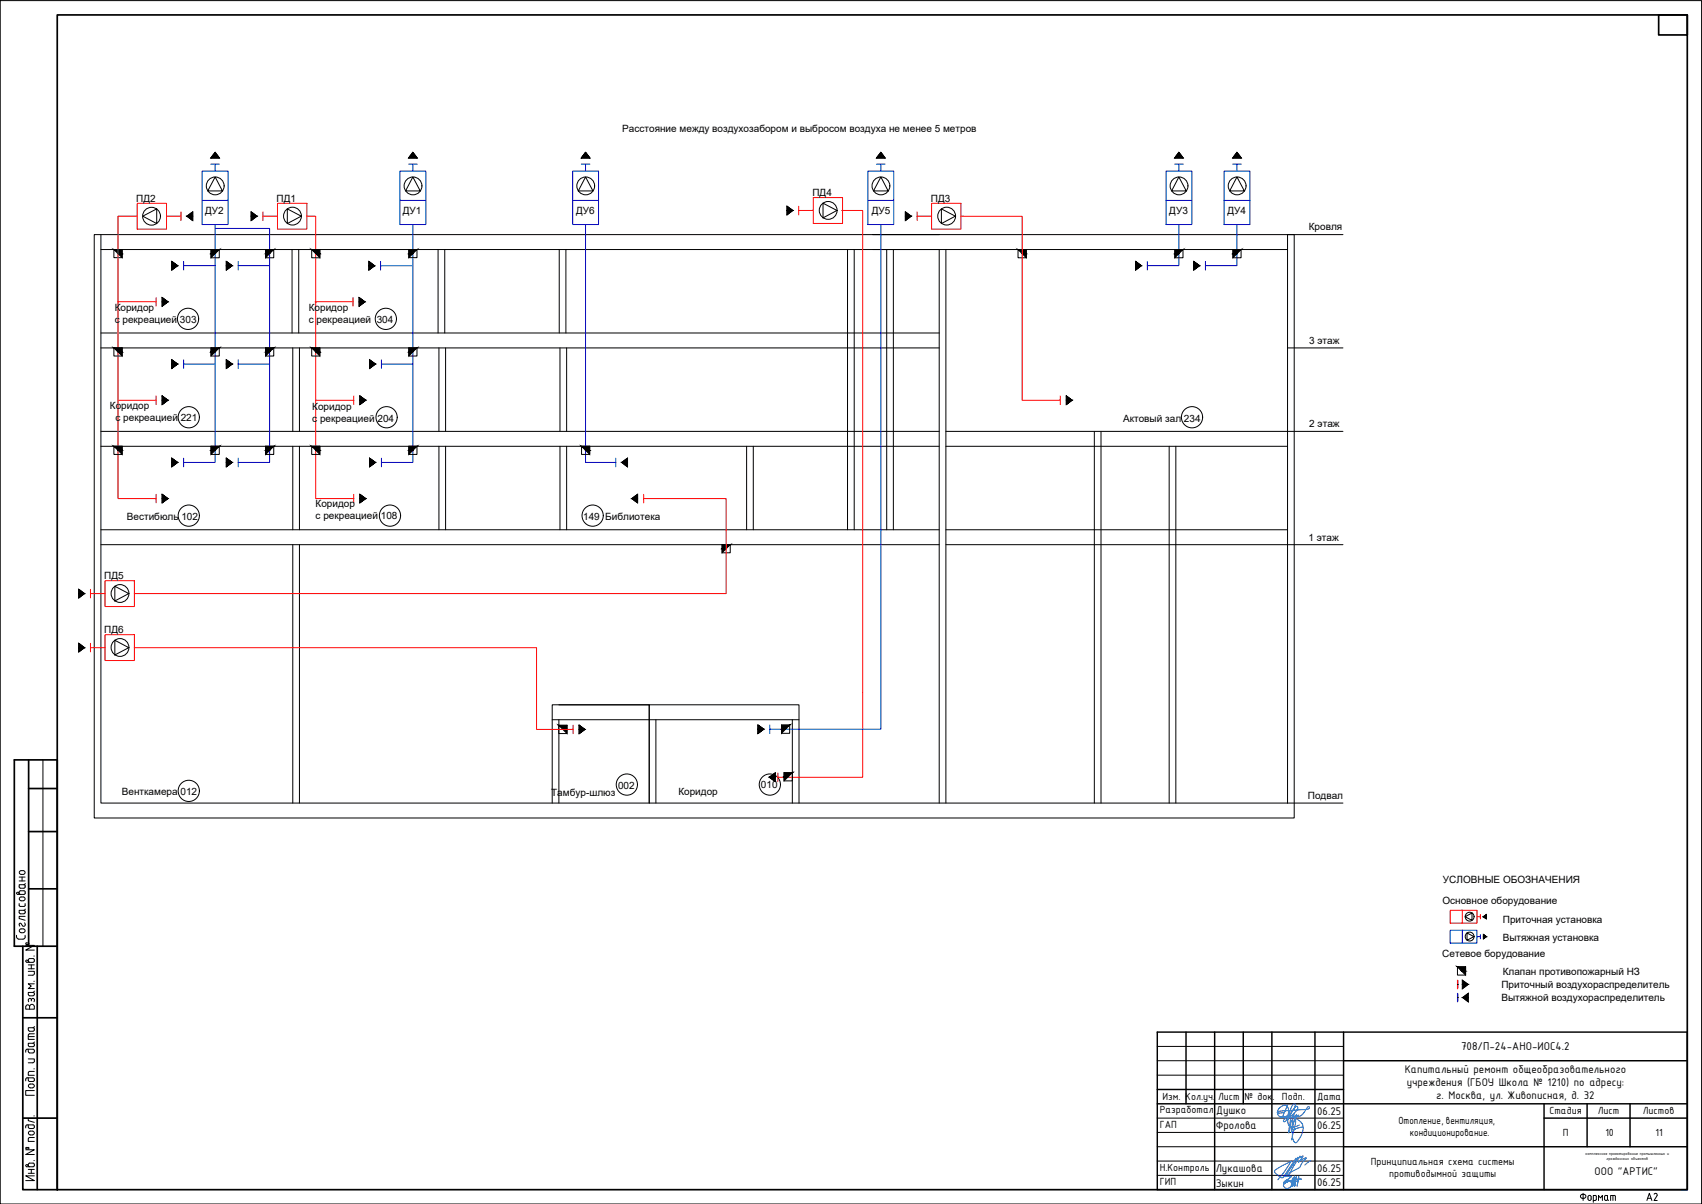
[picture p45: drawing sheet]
<svg xmlns="http://www.w3.org/2000/svg" width="594mm" height="420mm" viewBox="0 0 594 420" stroke-linecap="round" stroke-linejoin="round" font-family="sans-serif">
<defs><g id="words">
<text font-size="4.3" x="510" y="366.6">708/П-24-АНО-ИОС4.2</text>
<g font-size="4.2">
<text x="490.3" y="374.3">Капитальный ремонт общеобразовательного</text>
<text x="491" y="379">учреждения (ГБОУ Школа № 1210) по адресу:</text>
<text x="501.3" y="383.5">г. Москва, ул. Живописная, д. 32</text>
<text x="424.5" y="388.6">Душко</text>
<text x="459.8" y="389">06.25</text>
<text x="424.3" y="394">Фролова</text>
<text x="459.8" y="394">06.25</text>
<text x="424.3" y="408.9">Лукашова</text>
<text x="459.8" y="409">06.25</text>
<text x="556.6" y="410">ООО &quot;АРТИС&quot;</text>
<text x="424.3" y="414.4">Зыкин</text>
<text x="459.8" y="414">06.25</text>
</g>
<g font-size="3.9">
<text x="405.8" y="383.9">Изм. Кол.уч.</text>
<text x="425.2" y="383.9">Лист</text>
<text x="434.4" y="383.9">№ док.</text>
<text x="447.5" y="383.9">Подп.</text>
<text x="459.7" y="383.9">Дата</text>
<text x="404.8" y="388.5">Разработал</text>
<text x="540.9" y="388.9">Стадия</text>
<text x="557.7" y="388.9">Лист</text>
<text x="573.4" y="388.9">Листов</text>
<text x="404.8" y="393.7">ГАП</text>
<text x="545.5" y="396.4">П</text>
<text x="560.4" y="396.4">10</text>
<text x="577.9" y="396.4">11</text>
<text x="478.5" y="406.4">Принципиальная схема системы</text>
<text x="404.8" y="413.6">ГИП</text>
<text x="404.8" y="408.6">Н.Контроль</text>
<text x="484.9" y="410.6">противодымной защиты</text>
</g>
<g font-size="3.5">
<text x="217.2" y="46.1">Расстояние между воздухозабором и выбросом воздуха не менее 5 метров</text>
<text x="47.6" y="70.4">ПД2</text>
<text x="96.6" y="70.4">ПД1</text>
<text x="283.6" y="68.4">ПД4</text>
<text x="324.9" y="70.4">ПД3</text>
<text x="71.6" y="74.7">ДУ2</text>
<text x="140.6" y="74.7">ДУ1</text>
<text x="201.1" y="74.7">ДУ6</text>
<text x="304.3" y="74.7">ДУ5</text>
<text x="408.1" y="74.7">ДУ3</text>
<text x="428.4" y="74.7">ДУ4</text>
<text x="456.8" y="80.4">Кровля</text>
<text x="40" y="108.6">Коридор</text>
<text x="40" y="112.8">с рекреацией 303</text>
<text x="107.8" y="108.6">Коридор</text>
<text x="107.8" y="112.8">с рекреацией 304</text>
<text x="456.9" y="120">3 этаж</text>
<text x="38.4" y="142.8">Коридор</text>
<text x="109" y="143.1">Коридор</text>
<text x="40.3" y="147">с рекреацией 221</text>
<text x="109" y="147.3">с рекреацией 204</text>
<text x="392" y="147.2">Актовый зал 234</text>
<text x="457" y="149.1">2 этаж</text>
<text x="110.1" y="176.8">Коридор</text>
<text x="44.3" y="181.4">Вестибюль 102</text>
<text x="110.1" y="181">с рекреацией 108</text>
<text x="203.5" y="181.4">149 Библиотека</text>
<text x="456.7" y="188.6">1 этаж</text>
<text x="36.4" y="202.1">ПД5</text>
<text x="36.4" y="220.9">ПД6</text>
<text x="215.7" y="275.3">002</text>
<text x="265.6" y="275.1">010</text>
<text x="42.5" y="277.5">Венткамера 012</text>
<text x="192.4" y="277.7">Тамбур-шлюз</text>
<text x="236.8" y="277.5">Коридор</text>
<text x="456.5" y="278.8">Подвал</text>
<text x="503.7" y="308.1">УСЛОВНЫЕ ОБОЗНАЧЕНИЯ</text>
<text x="503.5" y="315.5">Основное оборудование</text>
<text x="524.6" y="322">Приточная установка</text>
<text x="524.5" y="328.5">Вытяжная установка</text>
<text x="503.4" y="333.8">Сетевое борудование</text>
<text x="524.5" y="340.1">Клапан противопожарный НЗ</text>
<text x="524.1" y="344.8">Приточный воздухораспределитель</text>
<text x="524.1" y="349.4">Вытяжной воздухораспределитель</text>
<text x="488.1" y="392.1">Отопление, вентиляция,</text>
<text x="492" y="396.3">кондиционирование.</text>
</g>
<g font-size="1.6">
<text x="553.4" y="403">комплексное проектирование промышленных и</text>
<text x="560.7" y="404.7">гражданских объектов</text>
</g>
</g></defs>
<g fill="none" stroke="#000" stroke-width=".35">
<path d="M73.6 55.2l1.5-2 1.5 2M75.1 53.2l1.5 2h-3zM142.6 55.2l1.5-2 1.5 2M144.1 53.2l1.5 2h-3zM202.9 55.2h3l-1.5-2-1.5 2 1.5-2 1.5 2M305.9 55.2l1.6-2 1.4 2M307.5 53.2l1.4 2h-3zM410 55.2l1.5-2 1.5 2M411.5 53.2l1.5 2h-3zM430.3 55.2l1.5-2 1.5 2M431.8 53.2l1.5 2h-3zM65.3 75.4l2-1.4v3z"/>
<path d="M67.3 74l-2 1.4 2 1.6M87.7 74l2 1.4-2 1.6zM87.7 74l2 1.4-2 1.6M274.7 72l2 1.4-2 1.6M274.7 72l2 1.4-2 1.6zM316 74l2 1.4-2 1.6M316 74l2 1.4-2 1.6zM59.9 91.2v3l2.1-1.5-2.1-1.5 2.1 1.5-2.1 1.5M79 91.2v3l2-1.5-2-1.5 2 1.5-2 1.5M128.7 91.2v3l2-1.4-2-1.6 2 1.6-2 1.4M396.4 91.2v3l2-1.5-2-1.5 2 1.5-2 1.5M416.6 91.2v3l2.1-1.5-2.1-1.5 2.1 1.5-2.1 1.5"/>
<path d="M56.6 103.8v3l2-1.5-2-1.5 2 1.5-2 1.5M125.3 103.8v3l2-1.5-2-1.5 2 1.5-2 1.5M56.6 138.2v3l2-1.5-2-1.5 2 1.5-2 1.5M59.9 125.6v3l2.1-1.6-2.1-1.4 2.1 1.4-2.1 1.6M79 125.6v3l2-1.6-2-1.4 2 1.4-2 1.6M125.6 138.2v3l2-1.5-2-1.5 2 1.5-2 1.5M129 125.6v3l2-1.6-2-1.4 2 1.4-2 1.6M372.2 138.2v3l2-1.5-2-1.5 2 1.5-2 1.5M59.9 159.9v3l2.1-1.5-2.1-1.5 2.1 1.5-2.1 1.5M79 159.9v3l2-1.5-2-1.5 2 1.5-2 1.5M129 159.9v3l2-1.5-2-1.5 2 1.5-2 1.5M219 159.9l-2 1.5 2 1.5"/>
<path d="M56.6 172.5v3l2-1.5-2-1.5 2 1.5-2 1.5M125.6 172.5v3l2-1.5-2-1.5 2 1.5-2 1.5M217 161.4l2-1.5v3zM220.6 174l1.9-1.5v3zM222.5 172.5l-1.9 1.5 1.9 1.5M27.5 205.7l2 1.4-2 1.6zM27.5 205.7l2 1.4-2 1.6M27.5 224.5l2 1.5-2 1.5zM27.5 224.5l2 1.5-2 1.5M202.1 253.1v2.9l2-1.4-2-1.5 2 1.5-2 1.4M264.5 253v3l2.1-1.5-2.1-1.5 2.1 1.5-2.1 1.5M270.6 269.7v3l-2-1.5 2-1.5-2 1.5 2 1.5"/>
<path d="M517.8 319.9l1-.7v1.4zM518.8 319.2l-1 .7 1 .7M517.8 326.1v1.5l1-.7-1-.8 1 .8-1 .7M510.4 342.1l2 1.4h-1M510.8 348.1h-.3l2 1.5M512.4 343.5l-2 1.6M512.5 346.6l-2 1.5"/>
</g>
<g fill="#000" stroke="#000" stroke-width=".35">
<path d="M75.1 53.2l1.5 2h-3zM144.1 53.2l1.5 2h-3zM204.4 53.2l1.5 2h-3zM307.5 53.2l1.4 2h-3zM411.5 53.2l1.5 2h-3zM431.8 53.2l1.5 2h-3z"/>
<path d="M65.3 75.4h2v1.6zM65.3 75.4h2v-1.4z"/>
<path d="M87.7 74l2 1.4h-2zM87.7 75.4v1.6l2-1.6z"/>
<path d="M274.7 72l2 1.4h-2zM274.7 73.4v1.6l2-1.6z"/>
<path d="M316 74l2 1.4h-2zM316 75.4v1.6l2-1.6z"/>
<path d="M59.9 91.2l2.1 1.5h-2.1zM59.9 92.7v1.5l2.1-1.5z"/>
<path d="M79 91.2l2 1.5h-2zM79 92.7v1.5l2-1.5z"/>
<path d="M128.7 91.2l2 1.6h-2zM128.7 92.8v1.4l2-1.4z"/>
<path d="M396.4 91.2l2 1.5h-2zM396.4 92.7v1.5l2-1.5z"/>
<path d="M416.6 91.2l2.1 1.5h-2.1zM416.6 92.7v1.5l2.1-1.5z"/>
<path d="M56.6 103.8l2 1.5h-2zM56.6 105.3v1.5l2-1.5z"/>
<path d="M125.3 103.8l2 1.5h-2zM125.3 105.3v1.5l2-1.5z"/>
<path d="M56.6 138.2l2 1.5h-2zM56.6 139.7v1.5l2-1.5z"/>
<path d="M59.9 125.6l2.1 1.4h-2.1zM59.9 127v1.6l2.1-1.6z"/>
<path d="M79 125.6l2 1.4h-2zM79 127v1.6l2-1.6z"/>
<path d="M125.6 138.2l2 1.5h-2zM125.6 139.7v1.5l2-1.5z"/>
<path d="M129 125.6l2 1.4h-2zM129 127v1.6l2-1.6z"/>
<path d="M372.2 138.2l2 1.5h-2zM372.2 139.7v1.5l2-1.5z"/>
<path d="M59.9 159.9l2.1 1.5h-2.1zM59.9 161.4v1.5l2.1-1.5z"/>
<path d="M79 159.9l2 1.5h-2zM79 161.4v1.5l2-1.5z"/>
<path d="M129 159.9l2 1.5h-2zM129 161.4v1.5l2-1.5z"/>
<path d="M217 161.4l2-1.5v1.5zM217 161.4l2 1.5v-1.5z"/>
<path d="M56.6 172.5l2 1.5h-2zM56.6 174v1.5l2-1.5z"/>
<path d="M125.6 172.5l2 1.5h-2zM125.6 174v1.5l2-1.5z"/>
<path d="M220.6 174l1.9-1.5v1.5zM220.6 174l1.9 1.5v-1.5z"/>
<path d="M27.5 205.7l2 1.4h-2zM27.5 207.1v1.6l2-1.6z"/>
<path d="M27.5 224.5l2 1.5h-2zM27.5 226v1.5l2-1.5z"/>
<path d="M202.1 253.1l2 1.5h-2zM202.1 254.6v1.4l2-1.4z"/>
<path d="M264.5 253l2.1 1.5h-2.1zM264.5 254.5v1.5l2.1-1.5z"/>
<path d="M268.6 271.2h2v-1.5zM268.6 271.2h2v1.5z"/>
<path d="M517.8 319.9l1-.7v.7zM517.8 319.9l1 .7v-.7z"/>
<path d="M517.8 326.1l1 .8h-1zM517.8 326.9v.7l1-.7z"/>
<path d="M510.4 342.1l2 1.4h-2zM510.4 343.5v1.6l2-1.6z"/>
<path d="M510.5 348.1l2-1.5v1.5zM510.5 348.1l2 1.5v-1.5z"/>
</g>
<path d="M508.7 346.6v3z" fill="none" stroke="#3f00ff" stroke-width=".35"/>
<path d="M508.7 348.1h.1" fill="none" stroke="#000" stroke-width=".35"/>
<path d="M508.7 342.1v3z" fill="none" stroke="#d00" stroke-width=".35"/>
<path d="M508.7 343.5h.1" fill="none" stroke="#000" stroke-width=".35"/>
<g fill="none" stroke="#00f" stroke-width=".35">
<path d="M70.6 59.7h9v18.7h-9zM139.6 59.7h9v18.7h-9zM199.9 59.7h9v18.7h-9zM302.9 59.7h9.1v18.7h-9.1zM407 59.7h9v18.7h-9zM427.3 59.7h9v18.7h-9zM70.6 69.9h9M139.6 69.9h9M199.9 69.9h9M302.9 69.9h9.1M407 69.9h9M427.3 69.9h9"/>
<path d="M506.2 324.6h9.3v4.5h-9.3zM510.4 324.6v4.5"/>
</g>
<g fill="none" stroke="#00f" stroke-width=".35">
<path d="M73.6 57.3h3M75.1 57.3v2.4M142.6 57.3h3M144.1 57.3v2.4M202.9 57.3h3M204.4 57.3v2.4M305.9 57.3h3M307.5 57.3v2.4M410 57.3h3M411.5 57.3v2.4M430.3 57.3h3M431.8 57.3v2.4"/>
<path d="M75.1 78.4v83h-11M75.1 79.7h19v81.7h-11M144.1 78.4v83h-11M204.4 78.4v83h10.5M307.5 78.4v176.1h-38.8M411.5 78.4v14.3h-11M431.8 78.4v14.3h-11M64.1 91.2v3M64.1 92.7h11M83.1 92.7h11M83.1 91.2v3M132.8 91.2v3"/>
<path d="M132.8 92.8h11M400.5 91.2v3M420.8 91.2v3M64.1 125.6v3M64.1 127h11M83.1 127h11M83.1 125.6v3M133.1 127h11M133.1 125.6v3M64.1 159.9v3M83.1 159.9v3M133.1 159.9v3"/>
<path d="M214.9 159.9v3M268.7 253v3M515.5 326.9h1.2M516.7 326.1v1.5"/>
</g>
<!-- layer: PDF _0 -->
<g fill="none" stroke="#000" stroke-width=".35">
<path d="M49.8 75.4l4.9-2.5v5.1zM75.1 61.8l2.5 4.8h-5.1zM100.3 72.9l4.9 2.5-4.9 2.6zM144.1 61.8l2.6 4.8h-5.1zM204.4 61.8l2.6 4.8h-5.2zM287.3 70.9l4.8 2.5-4.8 2.6zM307.5 61.8l2.5 4.8h-5.1zM328.6 72.9l4.9 2.5-4.9 2.6zM411.5 61.8l2.6 4.8h-5.2zM431.8 61.8l2.5 4.8h-5.1zM35.2 81.9v198.3h414.2M35.2 87.1h292.6v193.1"/>
<path d="M39.8 87.1h2.8v2.8h-2.8zM73.7 87.1h2.8v2.9h-2.8zM92.7 87.1h2.8v2.9h-2.8zM101.9 87.1v29.1M104.3 87.1v29.1M108.8 87.1h2.8v2.9h-2.8zM142.7 87.1h2.8v2.8h-2.8zM152.9 87.1v29.1M155.2 87.1v29.1M195.2 87.1v29.1M197.5 87.1v29.1M295.8 87.1v97.8"/>
<path d="M298.2 87.1v97.8M304.7 81.9h147v203.6h-418.8v-203.6h294.9M304.7 87.1h144.7M309.5 87.1v97.8M311.8 87.1v97.8M330.2 87.1v193.1M355.3 87.1h2.9v2.9h-2.9zM410.1 87.1h2.8v2.9h-2.8zM430.4 87.1h2.8v2.9h-2.8zM468.8 81.9h-19.4v198.3M35.2 116.2h292.6M35.2 121.4h292.6"/>
<path d="M39.8 121.4h2.8v2.8h-2.8zM73.7 121.4h2.8v2.8h-2.8zM92.7 121.4h2.8v2.8h-2.8zM102.2 121.4v29.1M104.5 121.4v29.1M108.8 121.4h2.8v2.8h-2.8zM142.7 121.4h2.8v2.8h-2.8zM153.2 121.4v29.1M155.5 121.4v29.1M195.5 121.4v29.1M197.8 121.4v29.1M449.4 121.4h19.4"/>
<path d="M35.2 150.5h292.6M35.2 155.7h292.6M39.8 155.7h2.8v2.9h-2.8zM73.7 155.7h2.8v2.9h-2.8zM92.7 155.7h2.8v2.9h-2.8zM102.2 155.7v29.2M104.5 155.7v29.2M108.8 155.7h2.8v2.9h-2.8zM142.7 155.7h2.8v2.9h-2.8zM153.2 155.7v29.2M155.5 155.7v29.2M195.5 155.7v29.2"/>
<path d="M197.8 155.7v29.2M203 155.7h2.8v2.9h-2.8zM260.6 155.7v29.2M262.9 155.7v29.2M330.2 150.5h138.6M330.2 155.7h119.2M382 150.5v129.7M384.3 150.5v129.7M408.1 155.7v124.5M410.4 155.7v124.5M35.2 184.9h292.6M35.2 190.1h292.6"/>
<path d="M102.2 190.1v90.1M104.5 190.1v90.1M252.1 190.1h2.8v2.8h-2.8zM330.2 184.9h119.2M330.2 190.1h138.6M40.1 204.6l4.9 2.5-4.9 2.6zM40.1 223.4l4.9 2.6-4.9 2.6zM192.7 251.2h86.2M195 253.1h2.9v2.9h-2.9zM195.1 251.2v29M195.1 246h31.5M228.9 251.2v29"/>
<path d="M272.8 253h2.8v2.9h-2.8zM276.6 251.2v29M273.7 269.7h2.9v2.8h-2.9zM192.7 280.2v-34.2h33.9v34.2v-34.2h52.3v34.2M449.4 280.2h19.4M511.4 319.9l2.4-1.3v2.6zM508.7 337.4h2.9v2.9h-2.9zM512.1 325.6l2.4 1.3-2.4 1.2z"/>
<circle cx="52.9" cy="75.5" r="3.1"/>
<circle cx="75.1" cy="64.9" r="3.1"/>
<circle cx="102.1" cy="75.4" r="3.1"/>
<circle cx="144.2" cy="64.9" r="3.1"/>
<circle cx="204.4" cy="64.9" r="3.1"/>
<circle cx="289.1" cy="73.4" r="3.1"/>
<circle cx="307.5" cy="64.9" r="3.1"/>
<circle cx="330.4" cy="75.4" r="3.1"/>
<circle cx="411.5" cy="64.9" r="3.1"/>
<circle cx="431.8" cy="64.9" r="3.1"/>
<circle cx="65.6" cy="111.3" r="3.7"/>
<circle cx="134.7" cy="111.3" r="3.7"/>
<circle cx="65.9" cy="145.6" r="3.7"/>
<circle cx="134.9" cy="145.6" r="3.7"/>
<circle cx="416.1" cy="145.6" r="3.7"/>
<circle cx="65.9" cy="179.9" r="3.7"/>
<circle cx="136.1" cy="179.9" r="3.7"/>
<circle cx="206.9" cy="179.9" r="3.7"/>
<circle cx="41.9" cy="207.1" r="3.1"/>
<circle cx="41.9" cy="226" r="3.1"/>
<circle cx="65.9" cy="276" r="3.7"/>
<circle cx="218.8" cy="273.8" r="3.7"/>
<circle cx="268.7" cy="273.8" r="3.7"/>
<circle cx="513" cy="319.9" r="1.55"/>
<circle cx="513" cy="326.8" r="1.55"/>
</g>
<path d="M47.9 71h10.2v9h-10.2zM96.9 71h10.2v9h-10.2zM283.8 69h10.3v9h-10.3zM325.2 71h10.2v9h-10.2zM36.7 202.6h10.2v9.1h-10.2zM36.7 221.5h10.2v9h-10.2zM506.2 317.6h9.3v4.6h-9.3zM510.4 317.6v4.6" fill="none" stroke="#f00" stroke-width=".35"/>
<g fill="none" stroke="#f00" stroke-width=".35">
<path d="M47.9 75.4h-6.7v29.9M58.1 75.4h5.1M63.2 74v3M91.8 75.4h5.1M91.8 74v3M107.1 75.4h3.1v98.6h13.3M278.8 73.4h5M278.8 72v3M293.8 73.4h7.3v197.8h-29.6M320.1 75.4h5.1M320.1 74v3M335.4 75.4l21.4 .1v64.2h13.3"/>
<path d="M41.2 105.3v68.7h13.3M41.2 105.3h13.3M54.5 103.8v3M109.9 105.3h13.3M123.2 103.8v3M41.2 139.7h13.3M54.5 138.2v3M110.2 139.7h13.3M123.5 138.2v3M370.1 138.2v3M54.5 172.5v3M123.5 172.5v3"/>
<path d="M224.7 174h28.7v33.1h-206.5M224.7 172.5v3M31.6 207.1h5.1M31.6 205.7v3M31.6 224.5v3M31.6 226h5.1M46.9 226h140.4v28.6h12.7M200 253.1v2.9M271.5 269.7v3M515.5 319.9h1.2M516.7 319.2v1.4"/>
</g>
<g fill="#000" stroke="#000" stroke-width=".35">
<path d="M41.2 88.5h1.4v1.4zM39.8 87.1l1.4 1.4h1.4zM39.8 87.1h2.8v1.4z"/>
<path d="M73.7 88.5v1.5l1.4-1.5zM73.7 88.5l2.8-1.4-1.4 1.4zM73.7 87.1v1.4l2.8-1.4z"/>
<path d="M92.7 88.5v1.5l1.4-1.5zM92.7 88.5l2.8-1.4-1.4 1.4zM92.7 87.1v1.4l2.8-1.4z"/>
<path d="M110.2 88.5h1.4v1.5zM108.8 87.1l1.4 1.4h1.4zM108.8 87.1h2.8v1.4z"/>
<path d="M142.7 88.5v1.4l1.4-1.4zM142.7 88.5l2.8-1.4-1.4 1.4zM142.7 87.1v1.4l2.8-1.4z"/>
<path d="M356.8 88.5h1.4v1.5zM355.3 87.1l1.5 1.4h1.4zM355.3 87.1h2.9v1.4z"/>
<path d="M410.1 88.5v1.5l1.4-1.5zM410.1 88.5l2.8-1.4-1.4 1.4zM410.1 87.1v1.4l2.8-1.4z"/>
<path d="M430.4 88.5v1.5l1.4-1.5zM430.4 88.5l2.8-1.4-1.4 1.4zM430.4 87.1v1.4l2.8-1.4z"/>
<path d="M41.2 122.9h1.4v1.3zM39.8 121.4l1.4 1.5h1.4zM39.8 121.4h2.8v1.5z"/>
<path d="M73.7 122.8v1.4l1.4-1.4zM73.7 122.8l2.8-1.4-1.4 1.4zM73.7 121.4v1.4l2.8-1.4z"/>
<path d="M92.7 122.8v1.4l1.4-1.4zM92.7 122.8l2.8-1.4-1.4 1.4zM92.7 121.4v1.4l2.8-1.4z"/>
<path d="M110.2 122.9h1.4v1.3zM108.8 121.4l1.4 1.5h1.4zM108.8 121.4h2.8v1.5z"/>
<path d="M142.7 122.8v1.4l1.4-1.4zM142.7 122.8l2.8-1.4-1.4 1.4zM142.7 121.4v1.4l2.8-1.4z"/>
<path d="M41.2 157.1h1.4v1.5zM39.8 155.7l1.4 1.4h1.4zM39.8 155.7h2.8v1.4z"/>
<path d="M73.7 157.2v1.4l1.4-1.4zM73.7 157.2l2.8-1.5-1.4 1.5zM73.7 155.7v1.5l2.8-1.5z"/>
<path d="M92.7 157.2v1.4l1.4-1.4zM92.7 157.2l2.8-1.5-1.4 1.5zM92.7 155.7v1.5l2.8-1.5z"/>
<path d="M110.2 157.1h1.4v1.5zM108.8 155.7l1.4 1.4h1.4zM108.8 155.7h2.8v1.4z"/>
<path d="M142.7 157.2v1.4l1.4-1.4zM142.7 157.2l2.8-1.5-1.4 1.5zM142.7 155.7v1.5l2.8-1.5z"/>
<path d="M204.4 157.2h1.4v1.4zM203 155.7l1.4 1.5h1.4zM203 155.7h2.8v1.5z"/>
<path d="M252.1 191.5v1.4l1.3-1.4zM252.1 191.5l2.8-1.4-1.5 1.4zM252.1 190.1v1.4l2.8-1.4z"/>
<path d="M196.5 254.6h1.4v1.4zM195 253.1l1.5 1.5h1.4zM195 253.1h2.9v1.5z"/>
<path d="M272.8 254.5v1.4l1.4-1.4zM272.8 254.5l2.8-1.5-1.4 1.5zM272.8 253v1.5l2.8-1.5z"/>
<path d="M273.7 271.1v1.4l1.4-1.4zM273.7 271.1l2.9-1.4-1.5 1.4zM273.7 269.7v1.4l2.9-1.4z"/>
<path d="M510.1 338.8h1.5v1.5zM508.7 337.4l1.4 1.4h1.5zM508.7 337.4h2.9v1.4z"/>
</g>
<g fill="none" stroke="#000" stroke-width=".35">
<path d="M0 .2h593.9v420h-593.9zM0 .2v420M15 265.2v65M6.7 315.3v.8l.4 .2h1.5l.2-.4M6.7 311.3v.6l.4 .2M6.7 311.3l.4-.4h1.3l.4 .4M6.7 306.1h2.1M6.7 307.4h2.1M6.7 311.9l-.2-.4a.37 .37 0 0 0-.7 0 .37 .37 0 0 0 .4 .6M7.4 314.4h.7M7.4 313h.7a.66 .66 0 0 1 .7 .7 .66 .66 0 0 1-.7 .6M7.4 303.8h.7a.66 .66 0 0 1 .7 .7 .66 .66 0 0 1-.7 .6h-.7"/>
<path d="M7.4 313a.66 .66 0 0 0-.7 .7 .66 .66 0 0 0 .7 .6M7.4 303.8a.66 .66 0 0 0-.7 .7 .66 .66 0 0 0 .7 .6M7.7 306.1v1.3M8.3 317.7h-1.6v.9l1.6 .3 .5-.5M8.3 308.7h-1.6v1l1.6 .3 .5-.5M8.4 317.7l.4 .4M8.4 308.7l.4 .5M8.8 319.8h-2.1v.7l2.1 .6M8.8 309.2v.3M8.8 311.3v.4M8.8 315.3v.6M8.8 318.1v.3"/>
<path d="M8.8 317.2l-.4 .5M8.8 311.7l-.4 .4h-2.3M8.8 308.3l-.4 .4M5.8 326.4l.1 .8 .6 .5M6.5 327.7h1.5M7.4 324.1h.7a.66 .66 0 0 1 .7 .7 .66 .66 0 0 1-.7 .7h-.7M7.4 324.1a.66 .66 0 0 0-.7 .7 .66 .66 0 0 0 .7 .7M7.9 323.1l-.7-.9a.53 .53 0 0 0-.6 .4 .53 .53 0 0 0 .3 .6M8.6 322a.63 .63 0 0 1 .2 .9 .63 .63 0 0 1-.9 .2M8.8 326.4v.6M8.8 327l-.2 .5-.5 .2M9 329.9h3l-3 1.7h3"/>
<path d="M9.2 329.1h.7M9.2 329l-.2 .3 .2 .3M9.4 335.8h2.1M9.9 335v.4M9.9 339h2.1v.7M9.9 336.7h2.1M9.9 338.1h2.1M9.9 329l.2 .5-.9 .1M9.9 335.3l.5 .5M9.9 335.6l-.2-.4a.38 .38 0 0 0-.7 0 .38 .38 0 0 0 .4 .6M10.3 334.5l1.6 .2v.9l-.4 .2M10.4 334.5l-.5 .5"/>
<path d="M10.9 336.7v1.4M11.8 333.6h.2M12 339.7l-.4 .6h-1.7M9.2 350.8l.7-.1 .4 .6a.83 .83 0 0 1 .9-.8 .83 .83 0 0 1 .8 .8v.9h-3zM9.9 348.9l.1 .7M9.9 359.4l.5 .4M9.9 347l.5 .5M9.9 348.9a.53 .53 0 0 1 .5-.5 .53 .53 0 0 1 .6 .5 .53 .53 0 0 1 .5-.5 .53 .53 0 0 1 .5 .5M10.3 351.3v.9M10.9 349v.3M11.5 358.6h-1.6v.8M11.5 346.3h-1.6v.7"/>
<path d="M11.5 358.6l.4 .3v.7l-1.6 .3M11.8 342.4h.2M12 346.8l-.2 .6-1.5 .1M12 343.3h-2.1l1 .8-1 .9h2.1M12 358.2l-.5 .4M12 345.8l-.5 .5 .5 .4M12 348.9l-.1 .7M9 376.6v.6M9.9 374.4v.8h2.1M9.9 361.2v1.5h2.1M9.9 366.1v.9M9.9 376.1v.9"/>
<path d="M9.9 361.7h2.1M9.9 369.5h2.1v.8M9.9 377l.5 .4M9.9 367l.5 .4M9.9 364.8l.5 .5M10.3 373.9h1.7M10.3 360.8h1.7M10.3 367.5h1.2M10.4 373.9l-.5 .4M10.4 360.8l-.5 .4M10.5 379.6h.8M10.6 379.6a.66 .66 0 0 1-.7-.7 .66 .66 0 0 1 .7-.6h.7a.66 .66 0 0 1 .7 .6 .66 .66 0 0 1-.7 .7"/>
<path d="M11.5 364.1h-1.6v.7M11.5 364l.4 .2v.8l-1.6 .3M11.8 373h.2M12 376.6l-.5-.5h-2l-.5 .5M12 376.6l-.2 .7-1.5 .1M12 367l-.2-.8-2.3-.1-.4 .3-.1 .8M12 367l-.5 .4M12 363.6l-.5 .4M12 370.3l-.4 .5-1.7 .1M403.9 375.2h65.1M403.9 370.2h65.1M403.9 365.2h65.1"/>
<path d="M9 393.6l.2-1h2.3l.4 .2-.1 .9-1.5 .1M9.9 397.4v.9h2.1M9.9 392.6v.8M9.9 393.3l.5 .5M10.3 397h1.7M10.4 397l-.5 .4M10.5 396.1h.8M11.3 396a.66 .66 0 0 0 .7-.6 .66 .66 0 0 0-.7-.7h-.7a.66 .66 0 0 0-.7 .7 .66 .66 0 0 0 .7 .6M11.8 389.4h.2M12 390.3h-2.1v.8l2.1 .6M12 380.6h-3v1.6h3M403.9 390.2h65.1"/>
<path d="M403.9 395.2h65.1M9 401.2h3l-3 1.7h3M9 406.8l.4-.4 .5 .6M9.2 400.4h.7M9.2 400.4l-.2 .3 .2 .2M9.9 406.4v.3M9.9 408.1h2.1M9.9 409.4h2.1M9.9 400.4l.2 .4-.9 .1M9.9 406.7l.5 .5M10.3 405.9l1.5 .1 .1 .9-.4 .3h-2.1l-.4-.4M10.4 405.9l-.5 .4"/>
<path d="M10.9 408.1v1.3M11.8 405h.2M12 410.3h-3l3 1.7h-3M403.9 405.2h65.1M403.9 400.2h65.1M403.9 410.2h65.1M552.3 418.2h.5M552.3 416.8h.5M552.3 416.8a.7 .7 0 0 0-.7 .7 .7 .7 0 0 0 .7 .7M552.6 416.4v2.5M552.9 416.8a.7 .7 0 0 1 .7 .7 .7 .7 0 0 1-.7 .7M554.3 418.4a.57 .57 0 0 0 .5 .5 .57 .57 0 0 0 .6-.5"/>
<path d="M555.4 417.7v.7M555.4 417.7a.57 .57 0 0 0-.6-.5 .57 .57 0 0 0-.5 .5v.7M556.1 418.9h.7M556.8 417.2h-.7v2.4M556.8 417.2l.4 .3v1l-.4 .4M558 418.9v-1.7l.6 .8 .7-.8v1.7M560.1 417.5v1M560.1 418.5l.4 .4M560.5 418.9h.2M560.5 417.2h.6v1.3M560.5 417.2l-.4 .3M561.1 418.5l-.4 .4"/>
<path d="M561.1 418.5l.4 .4M563 417.2v1.7M563.5 417.2h-1.3v1.7M563.5 417.2l.3 .3v1.4M574.8 418.9l.9-2.5 .9 2.5M575.1 418.2h1.2M577.4 416.7a.57 .57 0 0 1 .7-.2 .57 .57 0 0 1 .3 .7l-1.1 1.7h1.1"/>
</g>
<path d="M20 5.2h568.9v410h-568.9zM579 5.2h9.9v7h-9.9zM10 265.2v65M10 275.2h10M10 290.2h10M10 310.2h10M8 330.2v85h12M13 330.2v85M20 330.2h-15v-65h15v150M8 355.2h12M8 390.2h12" fill="none" stroke="#000" stroke-width=".59"/>
<path d="M587 415.2h1.9" fill="none" stroke="#0061c2" stroke-width=".51"/>
<g fill="none" stroke="#000" stroke-width=".51">
<path d="M403.9 360.2h185v55h-185zM414 360.2v25M424 360.2v55M434 360.2v25M443.9 360.2v55M459 360.2v55M469 370.2h119.9M469 360.2v55M403.9 380.2h65.1M403.9 385.2h185M538.9 390.2h50M538.9 385.2v30"/>
<path d="M554 385.2v15M569 385.2v15M469 400.2h119.9"/>
</g>
<g fill="none" stroke="#0060c2" stroke-width=".35">
<path d="M449.5 385.5l-1.7 3.8-.3 .5-.5-.1h.5a1.38 1.38 0 0 0 1.6 .1 1.38 1.38 0 0 0 .6-1.5 1.84 1.84 0 0 0-1.4-2.6 2.34 2.34 0 0 0-2.2 1.6 2.34 2.34 0 0 0 .8 2.5 4.9 4.9 0 0 0 5.1-4.7l-.6 .3a8 8 0 0 0-1.6 3.8 2.98 2.98 0 0 1-1.3 2.2h-.5a1.9 1.9 0 0 1 2-1.6 5.3 5.3 0 0 0 3-3.5l-.6-.2-.8 .9a3.5 3.5 0 0 0-1.2 3l1.2-.6 .1-.5a.45 .45 0 0 0-.5 .5 .45 .45 0 0 0 .5 .4l.8-.2 .2-.4a.33 .33 0 0 0-.5 .2 .33 .33 0 0 0 .4 .4l.7-.4v-.3l-.2 .5a2.43 2.43 0 0 0 2.4-1.8l.8-1.3 .6-.3 .1 .6-.7 .3-6.5 .5a6.5 6.5 0 0 0-4 .5l.5 .4 1.6-.2M450.4 390.7l-.6 4.7 1.2-4.5 .2-.2-.4 4.4 1.2-4.6 .2 .9-1.4 6.4M453.6 392.6l-1.8 .7a1.77 1.77 0 0 1-2.1-.9 1.77 1.77 0 0 1 .5-2.3 3.9 3.9 0 0 1 4.1 1.7 3.9 3.9 0 0 1-.1 4.4l-1.8 2.6a1.91 1.91 0 0 1-1.3-2.4 2.48 2.48 0 0 1 2.5-2.9l1-.2M447.9 410.5h2.9l-2.7 2.3M448 413.6a1.38 1.38 0 0 0 1 1.1 1.38 1.38 0 0 0 1.4-.5M448.1 412.8a1.42 1.42 0 0 1 2.1-.8 1.42 1.42 0 0 1 .2 2.3M448.7 412.7l-.7 1M450.8 413.5l.6-2.4-.2 2.8 .2-.6 .4-2.9 .4 1.7-.2 1.7M451.4 411.2h.1M452.2 412.3h.9M452.3 404.2l-4.4 6.8-.9-.1-1.7-1.3-.4-.8 .2-.5 2.4-1.5 3.5-1.6-.6 .4-2.1 3.3-2.3 2.8M452.3 404.6l2.6-1.2-1.7 2.2 1.3-1 1.5-.6-1.6 2-.7 1.4-2.8 1.5-1.5 1.2"/>
<path d="M452.5 410.7l-.6 3.2M453 403.9l-4.5 6.8M453.3 410.7l-.5 3.2M453.8 403.4l-4.2 7.2M454.2 411.4a11.3 11.3 0 0 0-5.6 1.4M457.6 405l-2.2 1.6"/>
</g>
<use href="#words"/>
</svg>
